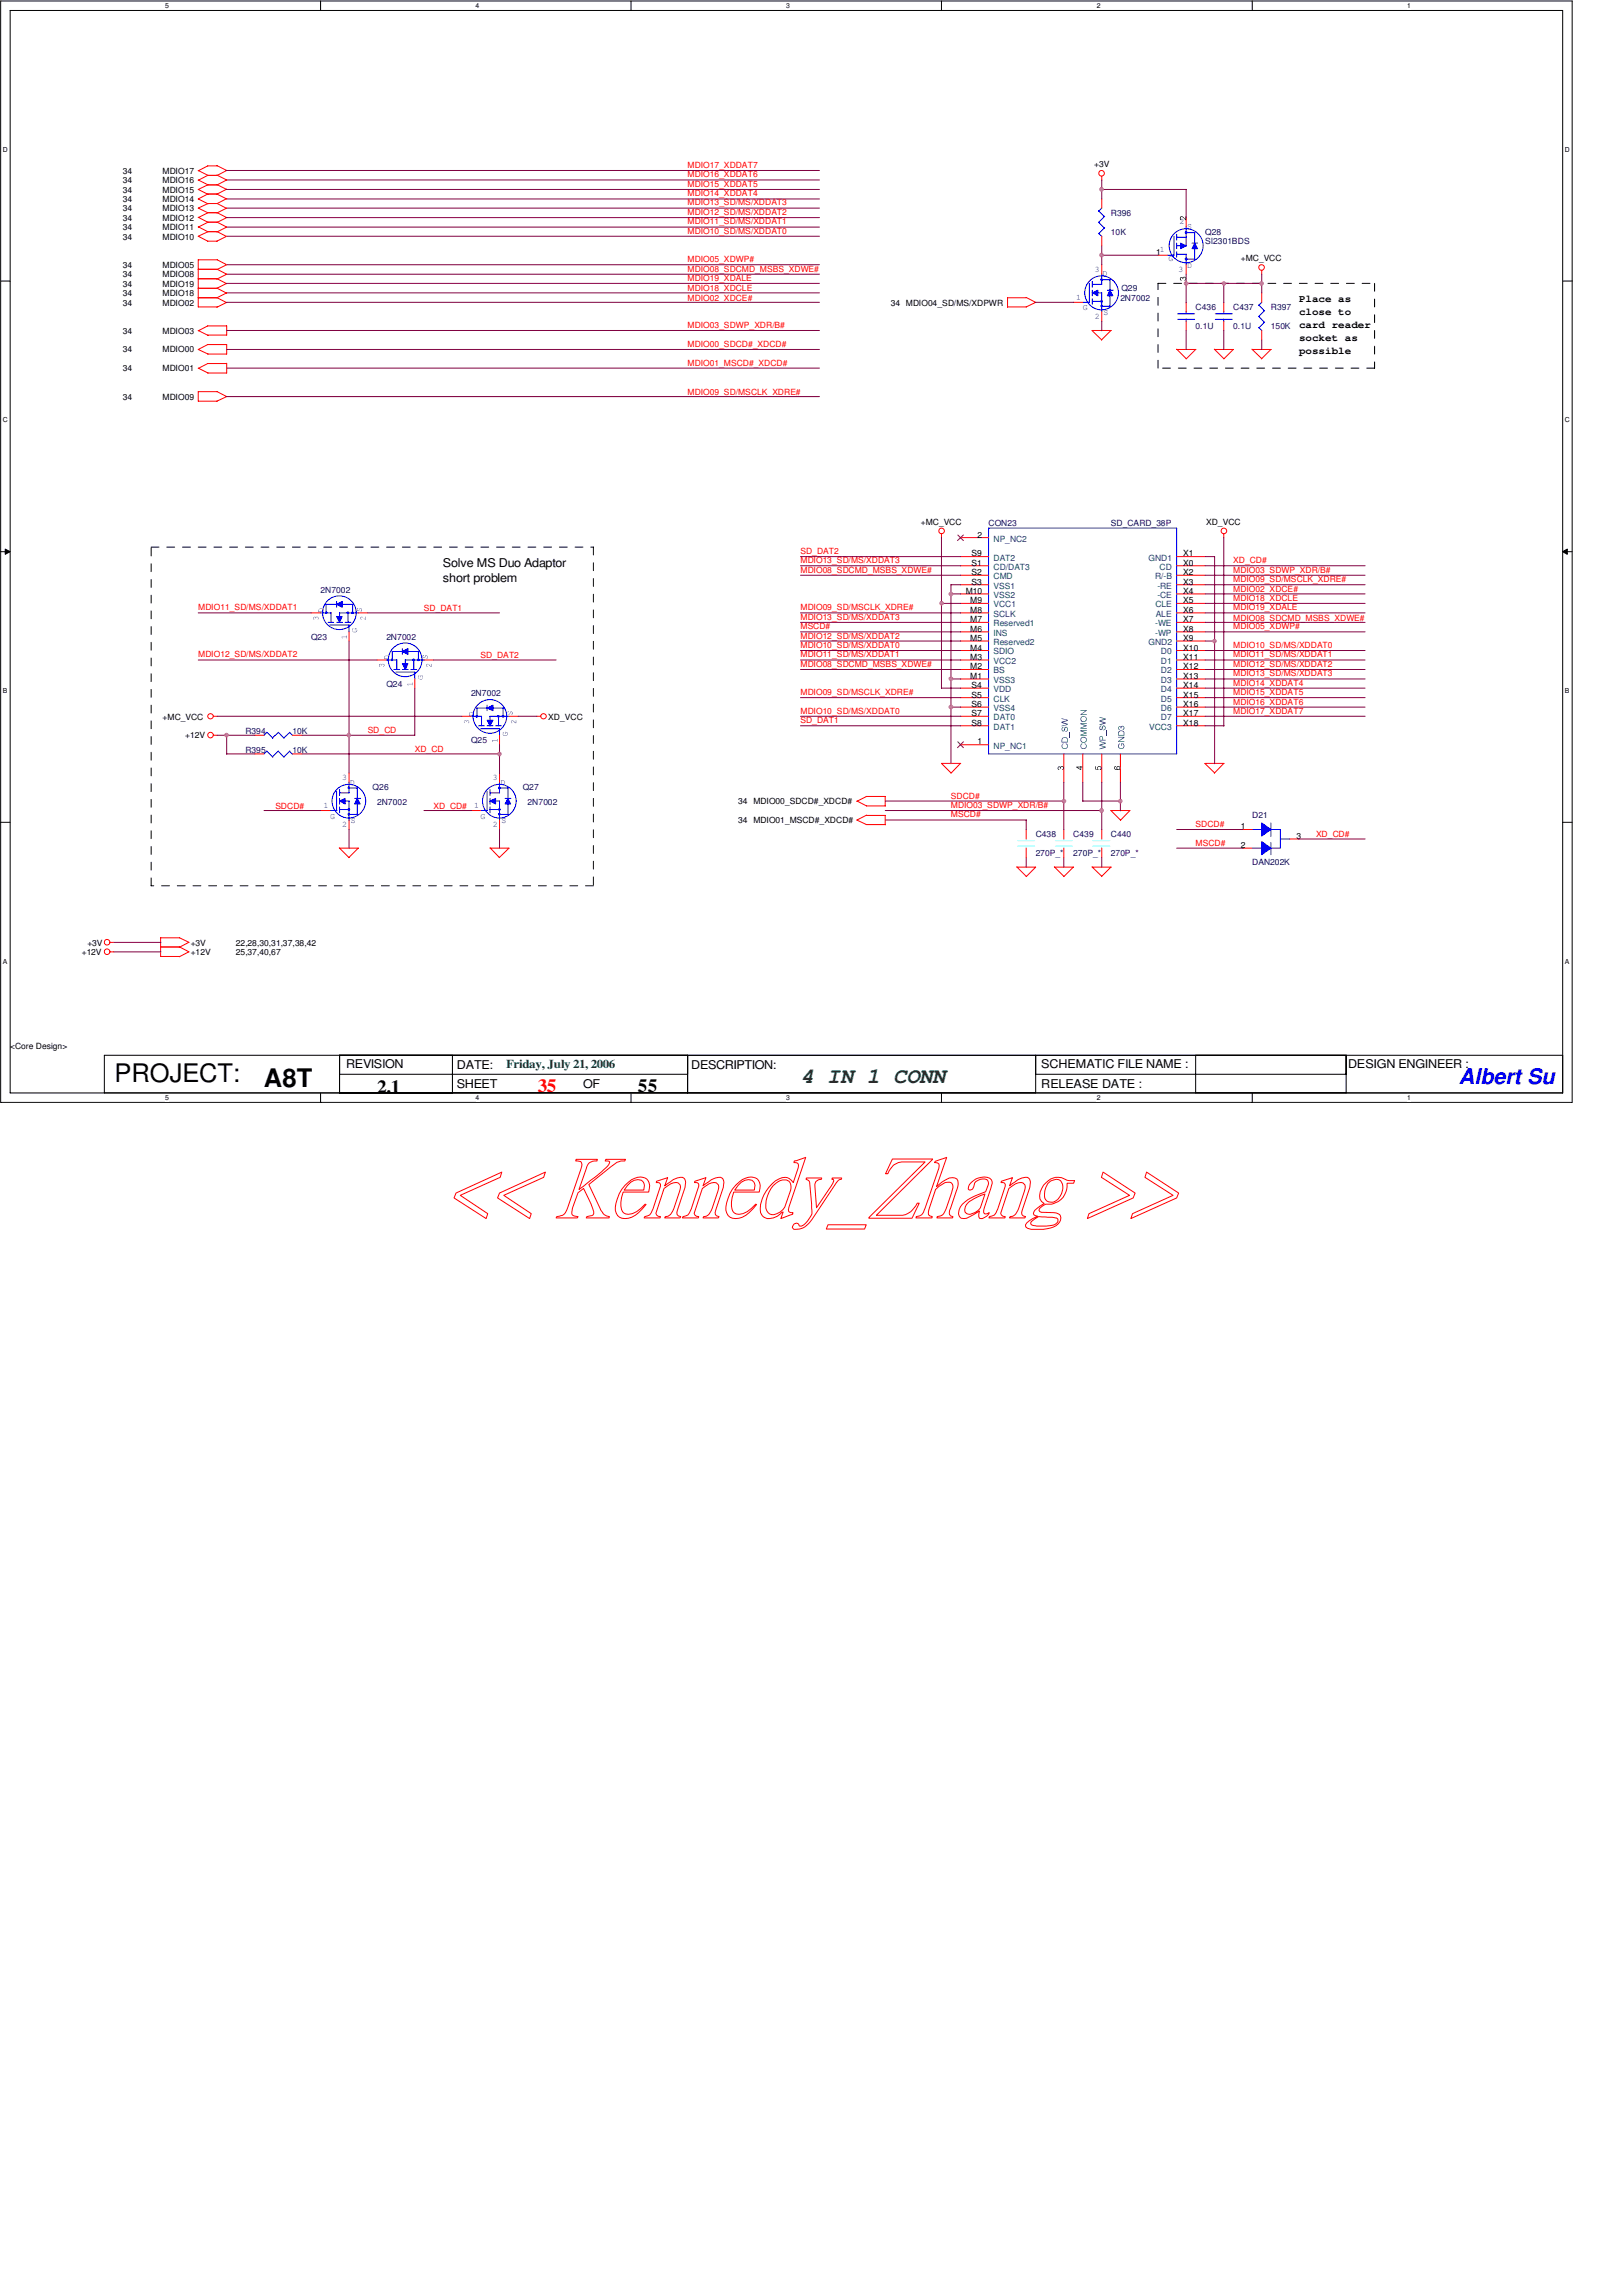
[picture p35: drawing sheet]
<svg xmlns="http://www.w3.org/2000/svg" width="210mm" height="297mm" viewBox="0 0 210 297" stroke-linecap="round" stroke-linejoin="round" font-family="sans-serif">
<defs><g id="words">
<g font-size="3.3">
<text x="14.8" y="140">PROJECT:</text>
<text x="34.2" y="140.6">A8T</text>
</g>
<text font-size="2.8" fill="#008000" x="103.6" y="140.1">4 IN 1 CONN</text>
<text font-size="2.8" fill="#00f" x="188.8" y="140.3">Albert Su</text>
<g font-size="2.4">
<text x="48.8" y="141.4">2.1</text>
<text x="82.5" y="141.3">55</text>
</g>
<text font-size="2.4" fill="#f00" x="69.6" y="141.3">35</text>
<g font-size="1.6">
<text x="57.3" y="73.4">Solve MS Duo Adaptor</text>
<text x="57.3" y="75.3">short problem</text>
<text x="44.8" y="138.2">REVISION</text>
<text x="59.1" y="140.8">SHEET</text>
<text x="59.1" y="138.3">DATE:</text>
<text x="75.5" y="140.8">OF</text>
<text x="89.5" y="138.3">DESCRIPTION:</text>
<text x="134.7" y="138.2">SCHEMATIC FILE NAME :</text>
<text x="134.7" y="140.8">RELEASE DATE :</text>
<text x="174.5" y="138.2">DESIGN ENGINEER :</text>
</g>
<text font-size="1.6" fill="#008000" x="65.5" y="138.2">Friday, July 21, 2006</text>
<g font-size="1.3">
<text x="168.1" y="39">Place as</text>
<text x="168.1" y="40.7">close to</text>
<text x="168.1" y="42.4">card reader</text>
<text x="168.1" y="44.1">socket as</text>
<text x="168.1" y="45.8">possible</text>
</g>
<g font-size="1.1">
<text x="15.9" y="22.5">34</text>
<text x="15.9" y="23.7">34</text>
<text x="21" y="22.5">MDIO17</text>
<text x="21" y="23.7">MDIO16</text>
<text x="141.6" y="21.6">+3V</text>
<text x="15.9" y="24.9">34</text>
<text x="15.9" y="28.5">34</text>
<text x="15.9" y="26.1">34</text>
<text x="15.9" y="29.8">34</text>
<text x="15.9" y="27.3">34</text>
<text x="21" y="24.9">MDIO15</text>
<text x="21" y="28.5">MDIO12</text>
<text x="21" y="26.1">MDIO14</text>
<text x="21" y="29.8">MDIO11</text>
<text x="21" y="27.3">MDIO13</text>
<text x="15.9" y="31">34</text>
<text x="15.9" y="34.6">34</text>
<text x="15.9" y="35.9">34</text>
<text x="21" y="31">MDIO10</text>
<text x="21" y="34.6">MDIO05</text>
<text x="21" y="35.9">MDIO08</text>
<text x="149.6" y="33">1</text>
<text x="160.6" y="33.8">+MC_VCC</text>
<text x="15.9" y="37.1">34</text>
<text x="15.9" y="39.5">34</text>
<text x="15.9" y="38.3">34</text>
<text x="21" y="37.1">MDIO19</text>
<text x="21" y="39.5">MDIO02</text>
<text x="21" y="38.3">MDIO18</text>
<text x="115.3" y="39.5">34 MDIO04_SD/MS/XDPWR</text>
<text x="15.9" y="43.2">34</text>
<text x="15.9" y="45.6">34</text>
<text x="21" y="43.2">MDIO03</text>
<text x="21" y="45.6">MDIO00</text>
<text x="15.9" y="51.7">34</text>
<text x="15.9" y="48">34</text>
<text x="21" y="51.7">MDIO09</text>
<text x="21" y="48">MDIO01</text>
<text x="119.2" y="67.9">+MC_VCC</text>
<text x="125.7" y="72">S9</text>
<text x="126.5" y="69.6">2</text>
<text x="153.1" y="72">X1</text>
<text x="156.1" y="67.9">XD_VCC</text>
<text x="125" y="76.8">M10</text>
<text x="125.7" y="73.2">S1</text>
<text x="125.7" y="74.4">S2</text>
<text x="125.7" y="75.6">S3</text>
<text x="153.1" y="73.2">X0</text>
<text x="153.1" y="74.4">X2</text>
<text x="153.1" y="75.6">X3</text>
<text x="153.1" y="76.8">X4</text>
<text x="125.6" y="78.1">M9</text>
<text x="125.6" y="79.2">M8</text>
<text x="125.6" y="80.5">M7</text>
<text x="125.6" y="81.7">M6</text>
<text x="125.6" y="82.9">M5</text>
<text x="153.1" y="78.1">X5</text>
<text x="153.1" y="79.2">X6</text>
<text x="153.1" y="80.5">X7</text>
<text x="153.1" y="81.7">X8</text>
<text x="153.1" y="82.9">X9</text>
<text x="125.6" y="84.2">M4</text>
<text x="125.6" y="85.3">M3</text>
<text x="125.6" y="86.6">M2</text>
<text x="125.6" y="87.8">M1</text>
<text x="125.7" y="89">S4</text>
<text x="153.1" y="84.2">X10</text>
<text x="153.1" y="85.3">X11</text>
<text x="153.1" y="86.6">X12</text>
<text x="153.1" y="87.8">X13</text>
<text x="153.1" y="89">X14</text>
<text x="21" y="93.1">+MC_VCC</text>
<text x="24" y="95.5">+12V</text>
<text x="71" y="93.1">XD_VCC</text>
<text x="125.7" y="90.3">S5</text>
<text x="125.7" y="91.4">S6</text>
<text x="125.7" y="92.7">S7</text>
<text x="125.7" y="93.9">S8</text>
<text x="153.1" y="90.3">X15</text>
<text x="153.1" y="91.4">X16</text>
<text x="153.1" y="92.7">X17</text>
<text x="153.1" y="93.9">X18</text>
<text x="126.5" y="96.3">1</text>
<text x="95.5" y="104.1">34 MDIO00_SDCD#_XDCD#</text>
<text x="95.5" y="106.5">34 MDIO01_MSCD#_XDCD#</text>
<text x="160.6" y="107.3">1</text>
<text x="160.6" y="109.7">2</text>
<text x="167.8" y="108.5">3</text>
<text x="10.6" y="123.5">+12V</text>
<text x="11.3" y="122.3">+3V</text>
<text x="24.7" y="122.3">+3V</text>
<text x="24.7" y="123.5">+12V</text>
<text x="30.5" y="122.3">22,28,30,31,37,38,42</text>
<text x="30.5" y="123.5">25,37,40,67</text>
<text x="1.3" y="135.7">&lt;Core Design&gt;</text>
</g>
<g font-size="1.1" fill="#f00">
<text x="89" y="21.8">MDIO17_XDDAT7</text>
<text x="89" y="22.9">MDIO16_XDDAT6</text>
<text x="89" y="29">MDIO11_SD/MS/XDDAT1</text>
<text x="89" y="24.2">MDIO15_XDDAT5</text>
<text x="89" y="25.4">MDIO14_XDDAT4</text>
<text x="89" y="27.8">MDIO12_SD/MS/XDDAT2</text>
<text x="89" y="26.6">MDIO13_SD/MS/XDDAT3</text>
<text x="89" y="35.1">MDIO08_SDCMD_MSBS_XDWE#</text>
<text x="89" y="33.9">MDIO05_XDWP#</text>
<text x="89" y="30.3">MDIO10_SD/MS/XDDAT0</text>
<text x="89" y="36.4">MDIO19_XDALE</text>
<text x="89" y="37.6">MDIO18_XDCLE</text>
<text x="89" y="38.9">MDIO02_XDCE#</text>
<text x="89" y="42.5">MDIO03_SDWP_XDR/B#</text>
<text x="89" y="47.3">MDIO01_MSCD#_XDCD#</text>
<text x="89" y="44.9">MDIO00_SDCD#_XDCD#</text>
<text x="89" y="51.1">MDIO09_SD/MSCLK_XDRE#</text>
<text x="103.6" y="71.7">SD_DAT2</text>
<text x="103.6" y="72.9">MDIO13_SD/MS/XDDAT3</text>
<text x="103.6" y="74.1">MDIO08_SDCMD_MSBS_XDWE#</text>
<text x="159.6" y="75.3">MDIO09_SD/MSCLK_XDRE#</text>
<text x="159.6" y="76.5">MDIO02_XDCE#</text>
<text x="159.6" y="77.7">MDIO18_XDCLE</text>
<text x="159.6" y="72.9">XD_CD#</text>
<text x="159.6" y="74.1">MDIO03_SDWP_XDR/B#</text>
<text x="25.7" y="79">MDIO11_SD/MS/XDDAT1</text>
<text x="54.9" y="79.1">SD_DAT1</text>
<text x="103.6" y="82.6">MDIO12_SD/MS/XDDAT2</text>
<text x="103.6" y="79">MDIO09_SD/MSCLK_XDRE#</text>
<text x="103.6" y="83.8">MDIO10_SD/MS/XDDAT0</text>
<text x="103.6" y="80.2">MDIO13_SD/MS/XDDAT3</text>
<text x="103.6" y="81.4">MSCD#</text>
<text x="159.6" y="83.8">MDIO10_SD/MS/XDDAT0</text>
<text x="159.6" y="79">MDIO19_XDALE</text>
<text x="159.6" y="80.3">MDIO08_SDCMD_MSBS_XDWE#</text>
<text x="159.6" y="81.4">MDIO05_XDWP#</text>
<text x="25.7" y="85">MDIO12_SD/MS/XDDAT2</text>
<text x="62.2" y="85.2">SD_DAT2</text>
<text x="103.6" y="86.3">MDIO08_SDCMD_MSBS_XDWE#</text>
<text x="103.6" y="89.9">MDIO09_SD/MSCLK_XDRE#</text>
<text x="103.6" y="85">MDIO11_SD/MS/XDDAT1</text>
<text x="159.6" y="87.5">MDIO13_SD/MS/XDDAT3</text>
<text x="159.6" y="86.3">MDIO12_SD/MS/XDDAT2</text>
<text x="159.6" y="88.7">MDIO14_XDDAT4</text>
<text x="159.6" y="89.9">MDIO15_XDDAT5</text>
<text x="159.6" y="85">MDIO11_SD/MS/XDDAT1</text>
<text x="47.6" y="94.8">SD_CD</text>
<text x="103.6" y="92.4">MDIO10_SD/MS/XDDAT0</text>
<text x="103.6" y="93.6">SD_DAT1</text>
<text x="159.6" y="91.1">MDIO16_XDDAT6</text>
<text x="159.6" y="92.4">MDIO17_XDDAT7</text>
<text x="53.7" y="97.2">XD_CD</text>
<text x="35.6" y="104.6">SDCD#</text>
<text x="56.1" y="104.6">XD_CD#</text>
<text x="123.1" y="105.7">MSCD#</text>
<text x="123.1" y="104.6">MDIO03_SDWP_XDR/B#</text>
<text x="123.1" y="103.3">SDCD#</text>
<text x="154.7" y="107">SDCD#</text>
<text x="154.7" y="109.4">MSCD#</text>
<text x="170.3" y="108.3">XD_CD#</text>
</g>
<g font-size="1.1" fill="#000080">
<text x="143.8" y="27.9">R396</text>
<text x="143.8" y="30.4">10K</text>
<text x="156" y="30.4">Q28</text>
<text x="156" y="31.6">SI2301BDS</text>
<text x="145" y="38.9">2N7002</text>
<text x="145.1" y="37.7">Q29</text>
<text x="154.7" y="40.1">C436</text>
<text x="159.6" y="40.1">C437</text>
<text x="164.5" y="40.1">R397</text>
<text x="154.7" y="42.6">0.1U</text>
<text x="159.6" y="42.6">0.1U</text>
<text x="164.5" y="42.6">150K</text>
<text x="127.9" y="68.1">CON23</text>
<text x="143.8" y="68.1">SD_CARD_38P</text>
<text x="41.5" y="76.7">2N7002</text>
<text x="40.3" y="82.8">Q23</text>
<text x="50" y="82.8">2N7002</text>
<text x="50" y="88.9">Q24</text>
<text x="31.7" y="94.9">R394</text>
<text x="37.8" y="94.9">10K</text>
<text x="61" y="90">2N7002</text>
<text x="31.7" y="97.4">R395</text>
<text x="37.8" y="97.4">10K</text>
<text x="61" y="96.1">Q25</text>
<text x="48.2" y="102.2">Q26</text>
<text x="48.8" y="104.2">2N7002</text>
<text x="67.6" y="102.2">Q27</text>
<text x="68.3" y="104.2">2N7002</text>
<text x="162.1" y="105.9">D21</text>
<text x="134" y="108.3">C438</text>
<text x="134" y="110.7">270P_*</text>
<text x="138.9" y="108.3">C439</text>
<text x="138.9" y="110.7">270P_*</text>
<text x="143.8" y="108.3">C440</text>
<text x="143.8" y="110.7">270P_*</text>
<text x="162.1" y="112">DAN202K</text>
</g>
<g font-size="1.1" fill="#00f">
<text x="152.7" y="29">2</text>
<text x="153.6" y="29.7">S</text>
<text x="141.7" y="35.1">3</text>
<text x="142.7" y="35.8">D</text>
<text x="150.1" y="32.6">1</text>
<text x="151.2" y="33.8">G</text>
<text x="152.5" y="35.1">3</text>
<text x="153.6" y="34.7">D</text>
<text x="139.3" y="38.8">1</text>
<text x="140.1" y="40.1">G</text>
<text x="141.7" y="41.2">2</text>
<text x="142.8" y="40.8">S</text>
<text x="44.3" y="100.9">3</text>
<text x="45.3" y="101.5">D</text>
<text x="63.8" y="100.9">3</text>
<text x="64.8" y="101.5">D</text>
<text x="41.9" y="104.6">1</text>
<text x="42.7" y="105.9">G</text>
<text x="44.3" y="107">2</text>
<text x="45.4" y="106.5">S</text>
<text x="61.3" y="104.6">1</text>
<text x="62.2" y="105.9">G</text>
<text x="63.8" y="107">2</text>
<text x="64.9" y="106.5">S</text>
</g>
<g font-size="1.1" fill="#004080">
<text x="128.6" y="70.1">NP_NC2</text>
<text x="128.6" y="72.5">DAT2</text>
<text x="128.6" y="73.7">CD/DAT3</text>
<text x="128.6" y="74.9">CMD</text>
<text x="128.6" y="76.2">VSS1</text>
<text x="128.6" y="77.3">VSS2</text>
<text x="148.6" y="72.5">GND1</text>
<text x="149.5" y="74.9">R/-B</text>
<text x="149.8" y="76.2">-RE</text>
<text x="149.8" y="77.3">-CE</text>
<text x="150.1" y="73.7">CD</text>
<text x="128.6" y="78.6">VCC1</text>
<text x="128.6" y="79.8">SCLK</text>
<text x="128.6" y="81">Reserved1</text>
<text x="128.6" y="82.3">INS</text>
<text x="128.6" y="83.4">Reserved2</text>
<text x="148.6" y="83.4">GND2</text>
<text x="149.5" y="81">-WE</text>
<text x="149.5" y="82.3">-WP</text>
<text x="149.5" y="78.6">CLE</text>
<text x="149.6" y="79.8">ALE</text>
<text x="128.6" y="84.7">SDIO</text>
<text x="128.6" y="85.9">VCC2</text>
<text x="128.6" y="87.1">BS</text>
<text x="128.6" y="88.3">VSS3</text>
<text x="128.6" y="89.5">VDD</text>
<text x="150.2" y="84.7">D0</text>
<text x="150.2" y="85.9">D1</text>
<text x="150.2" y="87.1">D2</text>
<text x="150.2" y="88.3">D3</text>
<text x="150.2" y="89.5">D4</text>
<text x="128.6" y="90.8">CLK</text>
<text x="128.6" y="92">VSS4</text>
<text x="128.6" y="93.2">DAT0</text>
<text x="128.6" y="94.4">DAT1</text>
<text x="148.7" y="94.4">VCC3</text>
<text x="150.2" y="90.8">D5</text>
<text x="150.2" y="92">D6</text>
<text x="150.2" y="93.2">D7</text>
<text x="128.6" y="96.9">NP_NC1</text>
</g>
<g font-size=".9">
<text x="21.4" y="1">5</text>
<text x="61.6" y="1">4</text>
<text x="101.7" y="1">3</text>
<text x="141.9" y="1">2</text>
<text x="182.1" y="1">1</text>
<text x=".4" y="19.6">D</text>
<text x="202.5" y="19.6">D</text>
<text x=".4" y="54.7">C</text>
<text x="202.5" y="54.7">C</text>
<text x=".4" y="89.7">B</text>
<text x="202.5" y="89.7">B</text>
<text x=".4" y="124.7">A</text>
<text x="202.5" y="124.7">A</text>
<text x="21.4" y="142.3">5</text>
<text x="61.6" y="142.3">4</text>
<text x="101.7" y="142.3">3</text>
<text x="141.9" y="142.3">2</text>
<text x="182.1" y="142.3">1</text>
</g>
</g></defs>
<path d="M.1 .1h203.4v142.5h-203.4zM1.3 1.4h200.9v140h-200.9z" fill="none" stroke="#000" stroke-width=".13"/>
<g fill="#fff">
<path d="M21.4 .3h.5v.9h-.5z"/>
<path d="M21.4 141.5h.5v1h-.5z"/>
</g>
<path d="M41.5 .1v1.3M41.5 141.4v1.2" fill="none" stroke="#000" stroke-width=".13"/>
<g fill="#fff">
<path d="M61.6 .3h.5v.9h-.5z"/>
<path d="M61.6 141.5h.5v1h-.5z"/>
</g>
<path d="M81.7 .1v1.3M81.7 141.4v1.2" fill="none" stroke="#000" stroke-width=".13"/>
<g fill="#fff">
<path d="M101.7 .3h.5v.9h-.5z"/>
<path d="M101.7 141.5h.5v1h-.5z"/>
</g>
<path d="M121.8 .1v1.3M121.8 141.4v1.2" fill="none" stroke="#000" stroke-width=".13"/>
<g fill="#fff">
<path d="M141.9 .3h.5v.9h-.5z"/>
<path d="M141.9 141.5h.5v1h-.5z"/>
</g>
<path d="M162.1 .1v1.3M162.1 141.4v1.2" fill="none" stroke="#000" stroke-width=".13"/>
<g fill="#fff">
<path d="M182.1 .3h.5v.9h-.5z"/>
<path d="M182.1 141.5h.5v1h-.5z"/>
<path d="M.4 18.8h.6v1.1h-.6z"/>
<path d="M202.5 18.8h.7v1.1h-.7z"/>
<path d="M.4 53.8h.6v1.1h-.6z"/>
<path d="M202.5 53.8h.7v1.1h-.7z"/>
</g>
<path d="M.1 36.4h1.2M202.2 36.4h1.3" fill="none" stroke="#000" stroke-width=".13"/>
<g fill="#fff">
<path d="M.4 88.9h.6v1h-.6z"/>
<path d="M202.5 88.9h.6v1h-.6z"/>
</g>
<path d="M.1 71.4h1.2M.7 71l.6 .4-.6 .3zM202.2 71.4l.6-.4v.7zM202.2 71.4h1.3" fill="none" stroke="#000" stroke-width=".13"/>
<path d="M.7 71l.6 .4-.6 .3zM202.2 71.4l.6-.4v.7z" fill="#000"/>
<g fill="#fff">
<path d="M.4 123.9h.6v1h-.6z"/>
<path d="M202.5 123.9h.6v1h-.6z"/>
</g>
<path d="M.1 106.4h1.2M202.2 106.4h1.3M13.5 136.5h188.7v4.9h-188.7zM43.9 136.5v4.9M43.9 139h45.1M58.5 136.5v4.9M89 136.5v4.9M134 139h40.2M134 136.5v4.9M154.7 136.5v4.9M174.2 136.5v4.9" fill="none" stroke="#000" stroke-width=".13"/>
<path d="M149.9 36.7h28M177.9 36.7v10.9M149.9 47.6v-10.9M177.9 47.6h-28M19.6 70.8h57.2M76.8 70.8v43.8M19.6 114.6v-43.8M76.8 114.6h-57.2" fill="none" stroke="#000" stroke-width=".13" stroke-dasharray="1 1 1 1 1 1 1 1"/>
<g fill="none" stroke="#f00" stroke-width=".13">
<path d="M142.6 22.8v.5M163.3 35v.5M163.3 37.9v1.2M141.3 42.8l1.3 1.2M141.4 42.8h2.4M143.8 42.8l-1.3 1.2M152.3 45.2h2.5M152.3 45.2l1.2 1.2M154.7 45.2l-1.2 1.2M157.1 45.2l1.3 1.2M157.2 45.2h2.4M159.6 45.2l-1.2 1.2"/>
<path d="M162 45.2l1.3 1.2M162.1 45.2h2.4M163.3 42.8v1.2M164.5 45.2l-1.3 1.2M121.8 69.1v.5M158.4 69.1v.5M27.6 95.1h.5M27.6 92.7h.5M69.5 92.7h.5M124.3 98.8l-1.2 1.2M124.3 98.8h-2.5l1.3 1.2M155.9 98.8l1.3 1.2"/>
<path d="M156 98.8h2.4M158.4 98.8l-1.3 1.2M43.9 109.7l1.3 1.3M43.9 109.7h2.5M46.4 109.7l-1.3 1.3M63.4 109.7h2.5l-1.3 1.3M63.4 109.7l1.2 1.3M131.6 112.1l1.2 1.3M131.6 112.2h2.4l-1.2 1.2M136.4 112.1l1.3 1.3M136.5 112.2h2.4M138.9 112.2l-1.2 1.2"/>
<path d="M141.3 112.1l1.3 1.3M141.4 112.2h2.4M143.8 112.2l-1.3 1.2M145 106.1l-1.2-1.2h2.4l-1.2 1.2M14.2 123.1h.5M14.2 121.9h.5"/>
<circle cx="142.6" cy="22.4" r=".37"/>
<circle cx="163.3" cy="34.6" r=".36"/>
<circle cx="121.9" cy="68.7" r=".37"/>
<circle cx="158.4" cy="68.7" r=".37"/>
<circle cx="27.2" cy="95.1" r=".36"/>
<circle cx="27.3" cy="92.7" r=".35"/>
<circle cx="70.3" cy="92.7" r=".35"/>
<circle cx="13.9" cy="123.1" r=".37"/>
<circle cx="13.9" cy="121.9" r=".37"/>
</g>
<g fill="none" stroke="#00f" stroke-width=".13">
<path d="M162.9 39.5l.7 .7M163.3 39.1l-.4 .4M162.9 42.4l.4 .4M163.7 41.7l-.8 .7M163.7 40.2l-.8 .7 .7 .8M61 92.7h1.3v1.2M61.7 91.6v1.1M61.7 91.6h3.5M61.9 93.9h.8M62.2 94.3h2.4M63 93.9h.8M63 91.2v.7"/>
<path d="M64.1 93.9h.8M64.5 92.7v1.2M64.6 94.2v.9M65.1 91.6v1.1M65.9 92.7h-2.5v1.2"/>
<circle cx="63.4" cy="92.7" r="2.18"/>
</g>
<path d="M61.6 92.6h.2v.1h-.2z" fill-rule="evenodd" fill="#00f"/>
<path d="M61.6 92.6h.2v.1h-.2z" fill="none" stroke="#00f" stroke-width=".13"/>
<path d="M64.4 92.6h.2l-.1 .2-.1-.1z" fill-rule="evenodd" fill="#00f"/>
<path d="M64.4 92.6h.2l-.1 .2-.1-.1z" fill="none" stroke="#00f" stroke-width=".13"/>
<path d="M65 92.6l.2 .1-.1 .1-.1-.1z" fill-rule="evenodd" fill="#00f"/>
<path d="M65 92.6l.2 .1-.1 .1-.1-.1z" fill="none" stroke="#00f" stroke-width=".13"/>
<path d="M63 91.6l.8-.4v.7z" fill="#00f"/>
<path d="M63 91.6l.8-.4v.7z" fill="none" stroke="#00f" stroke-width=".13"/>
<path d="M63 93.2h.8l-.4 .7z" fill="#00f"/>
<path d="M63 93.2h.8l-.4 .7z" fill="none" stroke="#00f" stroke-width=".13"/>
<g fill="#00f">
<path d="M65.1 94.7h.1a.25 .25 0 0 0 0 .4 .25 .25 0 0 0 .3 0l.2-.1v-.2h-.3v.2v-.3h.3a.3 .3 0 0 1-.2 .5 .3 .3 0 0 1-.4-.3l.1-.1z"/>
<path d="M65.7 92l.1 .1a.17 .17 0 0 0-.1 .2 .17 .17 0 0 0 .3 .1v-.2a.16 .16 0 0 1 .2-.2 .16 .16 0 0 1 .1 .2v.2v.1l-.1-.1a.17 .17 0 0 0 0-.2 .17 .17 0 0 0-.1-.1 .19 .19 0 0 1-.2 .3 .19 .19 0 0 1-.2-.2z"/>
<path d="M60.1 93.3l.1-.1 .2 .1a.18 .18 0 0 1 .3 0 .18 .18 0 0 1-.1 .3l.1-.1a.18 .18 0 0 0-.2-.3 .17 .17 0 0 0-.2 .2 .13 .13 0 0 0-.1-.2 .13 .13 0 0 0-.1 .2l.1 .2-.2-.2z"/>
<path d="M66.2 93.3l.2-.1 .4 .3-.1-.3h.1v.4l-.3-.3a.16 .16 0 0 0-.3 0 .16 .16 0 0 0 .1 .3l-.2-.2z"/>
<path d="M63.7 95.8h.6v-.2l.1 .3-.1-.1h-.6l.1 .2z"/>
<path d="M60.7 92.2v.4v-.1h.6v.1v-.2a.38 .38 0 0 0-.6-.2zM60.7 92.3l.3-.1a.27 .27 0 0 1 .3 .3h-.6z"/>
</g>
<path d="M59.8 92.7h1.2M64.6 95.1v1.3M65.9 92.7h1.2" fill="none" stroke="#f00" stroke-width=".13"/>
<g fill="none" stroke="#00f" stroke-width=".13">
<path d="M62.2 104.9h.9M63 102.4v2.5M63.4 102.2v.7M63.4 103.3v.8M63.4 104.4v.8M63.4 103.6h1.2v2.5M63.4 104.7h1.2M64.6 101.2v1.4h-1.2M64.6 101.9h1.1v3.5h-1.1M65.4 103.3h.7"/>
<circle cx="64.6" cy="103.6" r="2.18"/>
</g>
<path d="M64.5 101.8h.2v.2h-.2z" fill-rule="evenodd" fill="#00f"/>
<path d="M64.5 101.8h.2v.2h-.2z" fill="none" stroke="#00f" stroke-width=".13"/>
<path d="M64.5 104.6h.2v.2h-.2z" fill-rule="evenodd" fill="#00f"/>
<path d="M64.5 104.6h.2v.2h-.2z" fill="none" stroke="#00f" stroke-width=".13"/>
<path d="M64.5 105.3h.2v.1h-.2z" fill-rule="evenodd" fill="#00f"/>
<path d="M64.5 105.3h.2v.1h-.2z" fill="none" stroke="#00f" stroke-width=".13"/>
<path d="M65.7 103.3l.4 .7h-.7z" fill="#00f"/>
<path d="M65.7 103.3l.4 .7h-.7z" fill="none" stroke="#00f" stroke-width=".13"/>
<path d="M63.4 103.6l.7-.3v.7z" fill="#00f"/>
<g fill="none" stroke="#00f" stroke-width=".13">
<path d="M151.9 30.6v2.4h-.8M152.3 30.3v.8M152.3 31.5v.7M152.3 32.6v.7M152.3 30.7h1.2M152.3 32.9h1.2M152.3 31.8h1.2M153.5 29.3v2.5M153.5 32.9v1.3M153.5 30.1h1.1M154.3 31.5h.7M154.6 30.1v3.4h-1.1"/>
<path d="M63.4 103.6l.7-.3v.7z"/>
<circle cx="153.5" cy="31.8" r="2.2"/>
</g>
<path d="M64.6 100v1.2M61 104.9h1.2M64.6 106.1v1.2M137.7 107.3v1.2M137.7 109.7v1.3" fill="none" stroke="#f00" stroke-width=".13"/>
<path d="M136.6 108.8h2.2M136.6 109.5h2.2M137.7 108.5v.3M137.7 109.5v.2" fill="none" stroke="#80ffff" stroke-width=".13"/>
<path d="M153.4 30h.2v.1l-.2 .1z" fill-rule="evenodd" fill="#00f"/>
<path d="M153.4 30h.2v.1l-.2 .1z" fill="none" stroke="#00f" stroke-width=".13"/>
<path d="M153.4 33.4l.2 .1-.1 .1z" fill-rule="evenodd" fill="#00f"/>
<path d="M153.4 33.4l.2 .1-.1 .1z" fill="none" stroke="#00f" stroke-width=".13"/>
<path d="M154.6 31.5l.4 .7h-.7z" fill="#00f"/>
<path d="M154.6 31.5l.4 .7h-.7z" fill="none" stroke="#00f" stroke-width=".13"/>
<path d="M152.8 31.5l.7 .3-.7 .4z" fill="#00f"/>
<g fill="none" stroke="#00f" stroke-width=".13">
<path d="M152.8 31.5l.7 .3-.7 .4zM50 85.4h1.4M51 86.6h.7M51.2 87h2.5v.8M51.4 85.3v1.3M52.1 86.6h.7M52.1 83.9v.8M52.5 85.4h2.4M52.5 85.3v1.3M53.2 86.6h.7M53.6 85.3v1.3M54.1 84.3v1.1"/>
<path d="M54.2 84.3h-3.4v1.1"/>
<circle cx="52.4" cy="85.4" r="2.18"/>
</g>
<path d="M149.9 33h1.2M153.5 28.2v1.2M153.5 34.2v1.3" fill="none" stroke="#f00" stroke-width=".13"/>
<path d="M152.7 28.1a.52 .52 0 0 1 .7 .3v-.4h.1v.5l-.2-.1a.34 .34 0 0 0-.5-.2l.1 .3-.2-.2zM152.8 35.9h.3a.25 .25 0 0 1 .4 .1 .25 .25 0 0 1-.2 .3v-.1a.17 .17 0 0 0 .1-.2 .17 .17 0 0 0-.2-.1l-.1 .2-.1-.1a.14 .14 0 0 0-.2 0 .14 .14 0 0 0 .1 .2v.1a.27 .27 0 0 1-.1-.4z" fill="#000"/>
<path d="M50.7 85.3l.1 .1h-.1z" fill-rule="evenodd" fill="#00f"/>
<path d="M50.7 85.3l.1 .1h-.1z" fill="none" stroke="#00f" stroke-width=".13"/>
<path d="M53.5 85.3h.1v.1h-.1z" fill-rule="evenodd" fill="#00f"/>
<path d="M53.5 85.3h.1v.1h-.1z" fill="none" stroke="#00f" stroke-width=".13"/>
<path d="M54 85.3h.2l.1 .1h-.3z" fill-rule="evenodd" fill="#00f"/>
<path d="M54 85.3h.2l.1 .1h-.3z" fill="none" stroke="#00f" stroke-width=".13"/>
<path d="M52.1 84.3l.7-.4v.8z" fill="#00f"/>
<path d="M52.1 84.3l.7-.4v.8z" fill="none" stroke="#00f" stroke-width=".13"/>
<path d="M52.1 85.9h.7l-.3 .7z" fill="#00f"/>
<path d="M52.1 85.9h.7l-.3 .7z" fill="none" stroke="#00f" stroke-width=".13"/>
<g fill="#00f">
<path d="M54.1 87.4h.2a.27 .27 0 0 0-.1 .4 .27 .27 0 0 0 .4 0 .27 .27 0 0 0 .1-.3h-.2l-.1 .1 .1-.3v.1h.2a.31 .31 0 0 1-.2 .5 .31 .31 0 0 1-.3-.4z"/>
<path d="M54.7 84.8h.2a.15 .15 0 0 0-.2 .2 .15 .15 0 0 0 .3 0v-.1a.19 .19 0 0 1 .3-.1 .19 .19 0 0 1 0 .3v.1l-.1-.1a.15 .15 0 0 0 .1-.2 .15 .15 0 0 0-.2 0 .19 .19 0 0 1-.1 .2 .19 .19 0 0 1-.3-.1 .19 .19 0 0 1 .1-.2z"/>
<path d="M49.1 85.9h.2l.1 .1a.19 .19 0 0 1 .3 0 .19 .19 0 0 1-.1 .3l.1-.2a.15 .15 0 0 0-.1-.2 .15 .15 0 0 0-.2 .1v.1a.15 .15 0 0 0-.2-.2 .15 .15 0 0 0-.1 .2 .15 .15 0 0 0 .1 .1l-.1-.1z"/>
<path d="M55.2 85.9h.2l.4 .3v-.3v.4l-.3-.3a.17 .17 0 0 0-.3 0 .17 .17 0 0 0 .1 .3l-.1-.2z"/>
<path d="M52.7 88.5h.6l.1-.2v.4l-.1-.2h-.6l.1 .2z"/>
<path d="M49.8 84.9l-.1 .1v.3h.6v-.3a.35 .35 0 0 0-.5-.1zM49.8 84.9h.2a.21 .21 0 0 1 .2 0 .21 .21 0 0 1 .1 .1v.2h-.6z"/>
</g>
<path d="M48.8 85.4h1.2M53.7 87.8v1.2M54.9 85.4h1.2" fill="none" stroke="#f00" stroke-width=".13"/>
<g fill="none" stroke="#00f" stroke-width=".13">
<path d="M42.7 104.9h.9M43.6 102.4v2.5M43.9 102.2v.7M43.9 103.3v.8M43.9 104.4v.8M43.9 103.6h1.3v2.5M43.9 104.7h1.3M45.2 101.2v1.4h-1.3M45.2 101.9h1.1M45.9 103.3h.8M46.2 101.9v3.5h-1.1"/>
<circle cx="45.1" cy="103.6" r="2.18"/>
</g>
<path d="M45.1 101.8l.2 .1-.2 .2z" fill-rule="evenodd" fill="#00f"/>
<path d="M45.1 101.8l.2 .1-.2 .2z" fill="none" stroke="#00f" stroke-width=".13"/>
<path d="M45.1 104.6l.2 .1-.2 .2z" fill-rule="evenodd" fill="#00f"/>
<path d="M45.1 104.6l.2 .1-.2 .2z" fill="none" stroke="#00f" stroke-width=".13"/>
<path d="M45.1 105.3h.1v.1h-.1z" fill-rule="evenodd" fill="#00f"/>
<path d="M45.1 105.3h.1v.1h-.1z" fill="none" stroke="#00f" stroke-width=".13"/>
<path d="M46.2 103.3l.4 .7h-.7z" fill="#00f"/>
<path d="M46.2 103.3l.4 .7h-.7z" fill="none" stroke="#00f" stroke-width=".13"/>
<path d="M43.9 103.6l.8-.3v.7z" fill="#00f"/>
<path d="M157.3 40.6h2.2M157.3 41.3h2.2M158.4 40.3v.3M158.4 41.3v.3M127.9 68.3h24.4v29.2h-24.4zM34.5 97.2l-.3 .3M34.5 97.2l.8 .8M36 97.2l-.7 .7M36 97.2l.7 .8M37.5 97.2l.3 .4M37.5 97.2l-.8 .7M43.9 103.6l.8-.3v.7z" fill="none" stroke="#00f" stroke-width=".13"/>
<g fill="none" stroke="#f00" stroke-width=".13">
<path d="M158.4 39.1v1.2M158.4 41.6v1.2M124.3 69.6h3.6M124.3 72h3.6M124.3 73.2h3.6M124.3 74.4h3.6M124.3 75.6h3.6M124.3 76.8h3.6M124.3 78.1h3.6M124.3 79.3h3.6M152.3 72h3.7M152.3 73.2h3.7"/>
<path d="M152.3 74.4h3.7M152.3 75.6h3.7M152.3 76.8h3.7M152.3 78.1h3.7M152.3 79.3h3.7M33 97.5h1.2M37.8 97.5h1.3M45.2 100v1.2M124.3 96.4h3.6M124.3 80.5h3.6M124.3 81.7h3.6M124.3 82.9h3.6"/>
<path d="M124.3 84.2h3.6M124.3 85.4h3.6M124.3 86.6h3.6M124.3 87.8h3.6M124.3 89h3.6M124.3 90.3h3.6M124.3 91.5h3.6M124.3 92.7h3.6M124.3 93.9h3.6M137.7 97.5v3.7M140.1 97.5v3.7M142.6 97.5v3.7"/>
<path d="M145 97.5v3.7M152.3 80.5h3.7M152.3 81.7h3.7M152.3 82.9h3.7M152.3 84.2h3.7M152.3 85.4h3.7M152.3 86.6h3.7M152.3 87.8h3.7M152.3 89h3.7M152.3 90.3h3.7M152.3 91.5h3.7M152.3 92.7h3.7"/>
<path d="M152.3 93.9h3.7M41.5 104.9h1.2M45.2 106.1v1.2M142.6 107.3v1.2M142.6 109.7v1.3"/>
</g>
<path d="M141.4 108.8h2.2M141.4 109.5h2.2M142.6 108.5v.3M142.6 109.5v.2" fill="none" stroke="#80ffff" stroke-width=".13"/>
<g fill="#000">
<path d="M136.9 99.2l.2-.1 .1 .2a.23 .23 0 0 1 .4 0 .23 .23 0 0 1-.1 .3v-.1a.16 .16 0 0 0 .1-.2 .16 .16 0 0 0-.3 0v.1h-.1a.14 .14 0 0 0-.1-.2 .14 .14 0 0 0-.2 .2 .14 .14 0 0 0 .2 .1v.1a.24 .24 0 0 1-.2-.2 .24 .24 0 0 1 0-.2zM141.7 99.1h.1v.4h.2a.28 .28 0 0 1 .1-.4 .28 .28 0 0 1 .4 .1 .28 .28 0 0 1-.1 .4h-.1v-.1a.17 .17 0 0 0 .2-.2 .17 .17 0 0 0-.2-.1 .24 .24 0 0 0-.2 .2 .24 .24 0 0 0 .1 .2l-.5-.1z"/>
<path d="M139.3 99.2v.1l.5 .3h.1v-.3h.2l-.2-.2-.1 .1zM139.4 99.3h.4v.2z"/>
<path d="M144.2 99.2v.1a.25 .25 0 0 0 .2 .3 .42 .42 0 0 0 .6-.2 .25 .25 0 0 0-.4-.3 .25 .25 0 0 0 0 .4 .19 .19 0 0 1-.3 0 .19 .19 0 0 1 .1-.3v-.1zM144.6 99.4a.17 .17 0 0 1 .3 0 .17 .17 0 0 1-.3 0z"/>
</g>
<g fill="#004080">
<path d="M137.5 96.2h.1a.39 .39 0 0 0 0 .5 .31 .31 0 0 0 .4 0 .31 .31 0 0 0-.1-.4v-.1a.39 .39 0 0 1 .2 .6 .39 .39 0 0 1-.6 0 .39 .39 0 0 1 0-.6z"/>
<path d="M138.3 94.7h.1v.7h-.1z"/>
<path d="M137.5 94.1l.1-.1v.1a.21 .21 0 0 0-.2 .2 .21 .21 0 0 0 .3 .2 .35 .35 0 0 1 0-.3 .35 .35 0 0 1 .4-.1 .34 .34 0 0 1 .1 .3 .34 .34 0 0 1-.3 .3v-.1a.21 .21 0 0 0 .2-.2 .21 .21 0 0 0-.3-.2 .27 .27 0 0 1 0 .3 .27 .27 0 0 1-.4 .1v-.2z"/>
<path d="M137.4 92.9l.8 .2v.2l-.7 .1 .7 .2v.2l-.8 .2v-.1l.7-.2-.7-.2v-.1l.7-.2-.7-.2z"/>
<path d="M139.9 96.2l.2 .1a.29 .29 0 0 0-.1 .4 .29 .29 0 0 0 .4 0 .29 .29 0 0 0-.1-.4l.1-.1a.4 .4 0 0 1 .1 .6 .4 .4 0 0 1-.6 0 .4 .4 0 0 1 0-.6z"/>
<path d="M139.8 94.4h.8v.1h-.7l.7 .3v.1l-.7 .2h.7v.1h-.8v-.2l.7-.2-.7-.2z"/>
<path d="M139.8 93.6h.8h-.7l.7 .3-.7 .3h.7v.1h-.8v-.2l.7-.2-.7-.2z"/>
<path d="M139.8 91.9h.8l-.6 .5h.6v.1h-.8v-.1l.7-.5h-.7z"/>
<path d="M142.3 95.9l.8 .2v.1l-.7 .2 .7 .2v.1l-.8 .2 .7-.3-.7-.1v-.1l.7-.3-.7-.1z"/>
<path d="M143.2 94.5h.1v.7h-.1z"/>
<path d="M142.3 94l.2-.1a.21 .21 0 0 0-.2 .2 .21 .21 0 0 0 .2 .3l.1-.1a.29 .29 0 0 1 .1-.4 .29 .29 0 0 1 .4 .2 .29 .29 0 0 1-.2 .3l-.1 .1v-.1a.21 .21 0 0 0 .2-.2 .21 .21 0 0 0-.2-.2h-.1a.32 .32 0 0 1-.3 .4z"/>
<path d="M142.3 92.8l.8 .2v.1l-.7 .2 .7 .2v.1l-.8 .2v-.1l.7-.2-.7-.2v-.1l.7-.2-.7-.2z"/>
<path d="M144.8 96.3l.1-.1v.1a.32 .32 0 0 0 0 .4 .32 .32 0 0 0 .5 0 .32 .32 0 0 0-.1-.4h-.1v.2h-.1v-.3h.3a.41 .41 0 0 1 0 .5 .41 .41 0 0 1-.5 .1 .41 .41 0 0 1-.1-.5z"/>
<path d="M144.7 95.3h.8v.2l-.7 .4h.7v.1h-.8v-.1l.7-.5h-.7z"/>
<path d="M144.8 94l.1-.1 .2 .2v-.1a.24 .24 0 0 1 .4 .1 .24 .24 0 0 1-.2 .3v-.1a.17 .17 0 0 0 .1-.2 .17 .17 0 0 0-.2-.1l-.1 .2h-.1a.14 .14 0 0 0-.1-.2 .14 .14 0 0 0-.1 .2 .14 .14 0 0 0 .1 .1v.1h-.2z"/>
<path d="M137.5 95.5l-.1 .6h.8v-.5a.41 .41 0 0 0-.7-.1zM137.6 95.5a.3 .3 0 0 1 .3 0 .3 .3 0 0 1 .2 .3v.2h-.6v-.3z"/>
<path d="M139.8 95.7a.4 .4 0 0 0 .8 0 .4 .4 0 0 0-.8 0zM139.9 95.7a.32 .32 0 0 1 .6 0 .32 .32 0 0 1-.6 0z"/>
<path d="M139.8 93a.4 .4 0 0 0 .8 0 .4 .4 0 0 0-.8 0zM139.9 93a.32 .32 0 0 1 .6 0 .32 .32 0 0 1-.6 0z"/>
<path d="M142.3 95.3v.5h.8v-.1h-.4v-.2a.24 .24 0 0 0-.1-.3 .24 .24 0 0 0-.3 .1zM142.4 95.4l.2-.1 .1 .4h-.3z"/>
<path d="M144.8 94.6l-.1 .6h.8v-.5l-.1-.1a.47 .47 0 0 0-.6 0zM144.8 94.7a.35 .35 0 0 1 .5-.1 .35 .35 0 0 1 .1 .5h-.6z"/>
</g>
<path d="M124 69.2l.7 .7M124.7 69.2l-.8 .7M124 96l.7 .7M124.7 96l-.8 .7" fill="none" stroke="#804000" stroke-width=".13"/>
<g fill="none" stroke="#00f" stroke-width=".13">
<path d="M41.5 79.3h1.3M42.8 79.2v1.3M43.6 77.8v.8M43.9 79.3h2.5M43.9 79.2v1.3M45 79.2v1.3M45.6 78.2v1.1M45.7 78.2h-3.5v1.1M42.5 80.5h.7M42.7 80.9h2.5v.8M43.6 80.5h.7M44.7 80.5h.7"/>
<circle cx="43.9" cy="79.3" r="2.18"/>
</g>
<path d="M42.1 79.2l.2 .1h-.2z" fill-rule="evenodd" fill="#00f"/>
<path d="M42.1 79.2l.2 .1h-.2z" fill="none" stroke="#00f" stroke-width=".13"/>
<path d="M44.9 79.2h.2v.1h-.2z" fill-rule="evenodd" fill="#00f"/>
<path d="M44.9 79.2h.2v.1h-.2z" fill="none" stroke="#00f" stroke-width=".13"/>
<path d="M45.5 79.2h.2v.1h-.2z" fill-rule="evenodd" fill="#00f"/>
<path d="M45.5 79.2h.2v.1h-.2z" fill="none" stroke="#00f" stroke-width=".13"/>
<path d="M43.6 78.2l.7-.4v.8z" fill="#00f"/>
<path d="M43.6 78.2l.7-.4v.8z" fill="none" stroke="#00f" stroke-width=".13"/>
<path d="M43.6 79.8h.7l-.4 .7z" fill="#00f"/>
<path d="M43.6 79.8h.7l-.4 .7z" fill="none" stroke="#00f" stroke-width=".13"/>
<g fill="#00f">
<path d="M45.6 81.3l.2 .1h-.1a.26 .26 0 0 0 0 .4 .26 .26 0 0 0 .4-.1l.1-.3h-.2l-.1 .1v-.3l.1 .1a.25 .25 0 0 1 .2 .4l-.1 .1a.31 .31 0 0 1-.4-.1 .31 .31 0 0 1-.1-.3z"/>
<path d="M46.2 78.7h.2a.15 .15 0 0 0-.2 .2 .16 .16 0 0 0 .3 .1v-.2a.19 .19 0 0 1 .3-.1 .19 .19 0 0 1 0 .3v.1l-.1-.1a.16 .16 0 0 0 .1-.1 .16 .16 0 0 0-.2-.2v.1a.2 .2 0 0 1-.3 .2 .2 .2 0 0 1-.1-.3z"/>
<path d="M40.6 79.8h.2l.1 .1a.19 .19 0 0 1 .3 0 .19 .19 0 0 1-.1 .3v-.3l-.1-.1-.1 .2a.15 .15 0 0 0-.2-.1 .15 .15 0 0 0-.2 .1 .15 .15 0 0 0 .2 .2 .2 .2 0 0 1-.2-.2 .2 .2 0 0 1 .1-.2z"/>
<path d="M46.7 79.8h.2l.4 .3-.1-.3h.1v.4l-.3-.3a.17 .17 0 0 0-.3 0 .17 .17 0 0 0 .1 .3 .19 .19 0 0 1-.2-.2 .19 .19 0 0 1 .1-.2z"/>
<path d="M44.2 82.4h.6l.1-.2v.4l-.1-.2h-.6l.1 .2z"/>
<path d="M41.2 78.9v.3h.6v-.2a.34 .34 0 0 0-.2-.3 .34 .34 0 0 0-.4 .2zM41.3 78.9l.1-.1a.25 .25 0 0 1 .4 .2v.1h-.6z"/>
</g>
<path d="M40.3 79.3h1.2M46.4 79.3h1.2M45.2 81.7v1.2" fill="none" stroke="#f00" stroke-width=".13"/>
<g fill="none" stroke="#00f" stroke-width=".13">
<path d="M140.1 39.1h.9M141 36.7v2.4M141.4 36.4v.8M141.4 37.5v.8M141.4 38.7v.7M141.4 37.9h1.2v2.4M141.4 39h1.2M142.6 35.4v1.4h-1.2M142.6 36.2h1.1M143.3 37.5h.8M143.6 36.2v3.4h-1.1"/>
<circle cx="142.5" cy="37.9" r="2.19"/>
</g>
<path d="M142.5 36.1l.2 .1-.2 .1z" fill-rule="evenodd" fill="#00f"/>
<path d="M142.5 36.1l.2 .1-.2 .1z" fill="none" stroke="#00f" stroke-width=".13"/>
<path d="M142.5 38.9l.2 .1-.2 .1z" fill-rule="evenodd" fill="#00f"/>
<path d="M142.5 38.9l.2 .1-.2 .1z" fill="none" stroke="#00f" stroke-width=".13"/>
<path d="M142.5 39.5h.1v.2h-.1z" fill-rule="evenodd" fill="#00f"/>
<path d="M142.5 39.5h.1v.2h-.1z" fill="none" stroke="#00f" stroke-width=".13"/>
<path d="M143.6 37.5l.4 .8h-.7z" fill="#00f"/>
<path d="M143.6 37.5l.4 .8h-.7z" fill="none" stroke="#00f" stroke-width=".13"/>
<path d="M141.4 37.9l.7-.4v.8z" fill="#00f"/>
<path d="M141.4 37.9l.7-.4v.8zM34.2 95.1l.3-.4 .8 .8M35.3 95.5l.7-.8 .7 .8M37.5 94.7l.3 .4M37.5 94.7l-.8 .8M162.1 109.7h1.2M164.5 109v1.6" fill="none" stroke="#00f" stroke-width=".13"/>
<path d="M138.9 39.1h1.2M142.6 34.2v1.3M142.6 40.3v1.3M33 95.1h1.2M37.8 95.1h1.3" fill="none" stroke="#f00" stroke-width=".13"/>
<path d="M163.3 108.9l1.2 .8-1.2 .9z" fill="#00f"/>
<path d="M163.3 108.9l1.2 .8-1.2 .9z" fill="none" stroke="#00f" stroke-width=".13"/>
<path d="M163.3 106.5l1.2 .8-1.2 .9z" fill="#00f"/>
<g fill="none" stroke="#00f" stroke-width=".13">
<path d="M142.2 30.2l.4 .4M142.2 28.7l.7 .8M142.2 27.3l.7 .7M142.6 26.9l-.4 .4M143 29.5l-.8 .7M143 28l-.8 .7M152.4 40.6h2.2M152.4 41.3h2.2M153.5 40.3v.3M153.5 41.3v.3M162.1 107.3h1.2M163.3 106.5l1.2 .8-1.2 .9z"/>
<path d="M164.5 107.3h1.2v2.4h-1.2M164.5 106.5v1.7M165.7 108.5h1.2"/>
</g>
<g fill="none" stroke="#f00" stroke-width=".13">
<path d="M25.7 38.5h2.4l1.2 .7M25.7 37.3h2.4l1.2 .6M25.7 36.1h2.4l1.2 .6M25.7 29.3l1.2 .7h1.2l1.2 .6M25.7 28.1l1.2 .6h1.2l1.2 .7-1.2 .6M25.7 34.8h2.4l1.2 .7-1.2 .6M25.7 22.1l1.2 .6M25.7 23.3l1.2 .6M26.9 26.3h1.2M26.9 30l-1.2 .6 1.2 .6h1.2M26.9 26.3l-1.2 .6 1.2 .6h1.2l1.2 .7-1.2 .6M26.9 27.5l-1.2 .7"/>
<path d="M26.9 28.7l-1.2 .7M28.1 34.9l1.2-.7-1.2-.6h-2.4v6.1h2.4M28.1 23.9l1.2 .6M28.1 22.6l1.2 .7-1.2 .6h-1.2l-1.2 .6 1.2 .6M28.1 21.4l1.2 .7-1.2 .6h-1.2l-1.2 .6M28.1 25.1l1.2 .6M28.1 21.5h-1.2l-1.2 .6M28.1 26.3l1.2 .7M29.3 36.7l-1.2 .6M29.3 39.1l-1.2 .7M29.3 24.5l-1.2 .6h-1.2l-1.2 .6 1.2 .7M29.3 30.6l-1.2 .6"/>
<path d="M29.3 25.7l-1.2 .6M29.3 37.9l-1.2 .6M29.3 26.9l-1.2 .7M130.4 39.7h2.4M132.8 38.5l1.2 .6-1.2 .6M132.8 38.5h-2.4v1.3M142.6 25.7v1.2M142.6 30.6v1.2M153.5 39.1v1.2M25.7 42.8l1.2 .6M25.7 42.8l1.2-.6h2.4v1.1h-2.4M25.7 47.6l1.2 .7"/>
<path d="M26.9 45.8h2.4v-1.2h-2.4l-1.2 .6 1.2 .6M28.1 51.9l1.2-.6-1.2-.6h-2.4v1.2h2.4M29.3 47v1.3h-2.4M29.3 47h-2.4l-1.2 .7M153.5 41.6v1.2M110.9 106.1l1.2 .6M110.9 103.6l1.2 .7h2.5M112.1 103h2.5v1.3M112.1 106.7h2.5M112.1 103l-1.2 .7M112.1 105.5l-1.2 .6M112.1 105.5h2.5"/>
<path d="M114.6 105.5v1.2M132.8 107.3v1.2M132.8 109.7v1.3M160.8 107.3h1.3M160.8 109.7h1.3M166.9 108.5h1.2M20.8 122.5h2.4l1.3 .6M20.8 121.3v2.4h2.4M20.8 121.3h2.4l1.3 .6M24.4 121.9l-1.2 .7M24.4 123.1l-1.2 .7"/>
</g>
<path d="M131.7 108.8h2.2M131.7 109.5h2.2M132.8 108.5v.3M132.8 109.5v.2" fill="none" stroke="#80ffff" stroke-width=".13"/>
<g fill="none" stroke="#800040" stroke-width=".13">
<path d="M29.3 36.7h76.7M29.3 39.1h76.7M29.3 24.5h76.7M29.3 35.5h76.7M29.3 22.1h76.7M29.3 29.4h76.7M29.3 25.7h76.7M29.3 34.2h76.7M29.3 28.2h76.7M29.3 37.9h76.7M29.3 26.9h76.7M29.3 30.6h76.7"/>
<path d="M29.3 23.3h76.7M134 39.1h4.9M142.6 23.3v2.4M142.6 31.8v2.4M142.6 33h7.3M142.6 24.5h10.9M153.5 36.7h9.8M153.5 24.5v3.7M153.5 35.5v3.7M158.4 36.7v2.5M163.3 35.5v2.4M29.3 51.3h76.7"/>
<path d="M29.3 42.8h76.7M29.3 47.6h76.7M29.3 45.2h76.7M142.6 41.6v1.2M153.5 42.8v2.4M158.4 42.8v2.4M163.3 44v1.2M25.7 79.3h14.6M47.6 79.3h17M103.6 79.3h20.7M103.6 73.2h20.7M103.6 72h20.7"/>
<path d="M103.6 74.4h20.7M121.8 69.6v19.5M121.8 78.1h2.5M123.1 76.8h1.2M124.3 75.6h-1.2v23.2M156 72h1.2v26.8M156 79.3h20.7M156 78.1h20.7M156 73.2h20.7M156 76.8h20.7M156 75.6h20.7M156 74.4h20.7"/>
<path d="M158.4 69.6v24.3M25.7 85.4h23.1M28.1 92.7h31.7M28.1 95.1h4.9M29.3 95.1v2.5M29.3 97.5h3.7M39.1 97.5h25.5M45.2 82.9v17.1M53.7 89v6.1h-14.6M56.1 85.4h15.9M64.6 96.4v3.6M67.1 92.7h2.4"/>
<path d="M103.6 85.4h20.7M103.6 92.7h20.7M103.6 86.6h20.7M103.6 82.9h20.7M103.6 84.2h20.7M103.6 93.9h20.7M103.6 80.5h20.7M103.6 90.3h20.7M103.6 81.7h20.7M121.8 89h2.5M123.1 87.8h1.2M123.1 91.5h1.2"/>
<path d="M156 85.4h20.7M156 92.7h20.7M156 87.8h20.7M156 86.6h20.7M156 82.9h1.2M156 89h20.7M156 84.2h20.7M156 93.9h2.4M156 80.5h20.7M156 91.5h20.7M156 90.3h20.7M156 81.7h20.7"/>
<path d="M34.2 104.9h7.3M45.2 107.3v2.4M54.9 104.9h6.1M64.6 107.3v2.4M114.6 104.9h28M114.6 106.1h18.2M114.6 103.6h23.1M132.8 106.1v1.2M132.8 111v1.2M137.7 101.2v6.1M137.7 111v1.2M140.1 101.2v2.5"/>
<path d="M140.1 103.6h4.9M142.6 101.2v6.1M142.6 111v1.2M145 101.2v3.7M152.3 107.3h8.6M152.3 109.7h8.6M168.1 108.5h8.6M14.7 121.9h6.1M14.7 123.1h6.1"/>
</g>
<path d="M121.7 77.9l.1-.1 .3 .1-.1 .3h-.3z" fill-rule="evenodd" fill="#f0f"/>
<path d="M121.7 77.9l.1-.1 .3 .1-.1 .3h-.3z" fill="none" stroke="#f0f" stroke-width=".13"/>
<path d="M157 82.8h.3l.1 .1-.1 .2-.2 .1-.1-.1z" fill-rule="evenodd" fill="#f0f"/>
<path d="M157 82.8h.3l.1 .1-.1 .2-.2 .1-.1-.1z" fill="none" stroke="#f0f" stroke-width=".13"/>
<path d="M45 94.9h.1l.2 .1v.3h-.3z" fill-rule="evenodd" fill="#f0f"/>
<path d="M45 94.9h.1l.2 .1v.3h-.3z" fill="none" stroke="#f0f" stroke-width=".13"/>
<path d="M29.1 94.9h.2l.2 .1v.3h-.4z" fill-rule="evenodd" fill="#f0f"/>
<path d="M29.1 94.9h.2l.2 .1v.3h-.4z" fill="none" stroke="#f0f" stroke-width=".13"/>
<path d="M64.5 97.4h.3v.3l-.3 .1-.1-.3z" fill-rule="evenodd" fill="#f0f"/>
<path d="M64.5 97.4h.3v.3l-.3 .1-.1-.3z" fill="none" stroke="#f0f" stroke-width=".13"/>
<circle cx="153.5" cy="36.7" r=".24" fill="#f0f"/>
<circle cx="153.5" cy="36.7" r=".24" fill="none" stroke="#f0f" stroke-width=".13"/>
<path d="M158.2 36.5h.3l.1 .2-.1 .1-.1 .1-.2-.1z" fill-rule="evenodd" fill="#f0f"/>
<path d="M158.2 36.5h.3l.1 .2-.1 .1-.1 .1-.2-.1z" fill="none" stroke="#f0f" stroke-width=".13"/>
<path d="M142.4 32.8h.1l.3 .1-.1 .3h-.3z" fill-rule="evenodd" fill="#f0f"/>
<path d="M142.4 32.8h.1l.3 .1-.1 .3h-.3z" fill="none" stroke="#f0f" stroke-width=".13"/>
<path d="M142.4 24.3h.1l.3 .1-.1 .3h-.3z" fill-rule="evenodd" fill="#f0f"/>
<path d="M142.4 24.3h.1l.3 .1-.1 .3h-.3z" fill="none" stroke="#f0f" stroke-width=".13"/>
<circle cx="123.1" cy="87.8" r=".24" fill="#f0f"/>
<circle cx="123.1" cy="87.8" r=".24" fill="none" stroke="#f0f" stroke-width=".13"/>
<path d="M163.1 36.5h.3l.1 .2-.1 .1-.2 .1-.1-.1z" fill-rule="evenodd" fill="#f0f"/>
<path d="M163.1 36.5h.3l.1 .2-.1 .1-.2 .1-.1-.1z" fill="none" stroke="#f0f" stroke-width=".13"/>
<circle cx="123.1" cy="91.5" r=".25" fill="#f0f"/>
<circle cx="123.1" cy="91.5" r=".25" fill="none" stroke="#f0f" stroke-width=".13"/>
<circle cx="123.1" cy="76.9" r=".24" fill="#f0f"/>
<circle cx="123.1" cy="76.9" r=".24" fill="none" stroke="#f0f" stroke-width=".13"/>
<path d="M144.8 103.5h.3v.3h-.2l-.2-.2z" fill-rule="evenodd" fill="#f0f"/>
<path d="M144.8 103.5h.3v.3h-.2l-.2-.2z" fill="none" stroke="#f0f" stroke-width=".13"/>
<circle cx="142.5" cy="104.9" r=".25" fill="#f0f"/>
<circle cx="142.5" cy="104.9" r=".25" fill="none" stroke="#f0f" stroke-width=".13"/>
<path d="M137.5 103.5h.3l.1 .1-.1 .2-.1 .1-.2-.1z" fill-rule="evenodd" fill="#f0f"/>
<path d="M137.5 103.5h.3l.1 .1-.1 .2-.1 .1-.2-.1z" fill="none" stroke="#f0f" stroke-width=".13"/>
<g fill="none" stroke="#f00" stroke-width=".13">
<path d="M59 154.3l5.9-2.7-.2 .7-5.1 2.3 3.5 2.4-.2 .6-4.1-2.6zM64.6 154.3l6-2.7-.2 .7-5.2 2.3 3.5 2.4-.2 .6-4.1-2.6zM74.5 150h2.8v.2a1.16 1.16 0 0 0-1.4 1l-1 2.7 2-1.5a8.9 8.9 0 0 0 2-1.9v-.2l-.1-.1h-.5l.1-.2h2.5v.2a2.34 2.34 0 0 0-1.9 .8l-2.8 2.2 1.7 3.6a1.03 1.03 0 0 0 1 .6l-.1 .2h-2.9v-.2l.9-.2v-.2a5.2 5.2 0 0 0-.6-1.9l-.7-1.3-.7 .5-.8 2.3a.49 .49 0 0 0 0 .5 .49 .49 0 0 0 .5 .3h.3l-.1 .2h-2.7l.1-.2a1.37 1.37 0 0 0 1.4-1.2l1.7-5a.78 .78 0 0 0-.1-.9l-.6-.1zM80.9 153.3a2.45 2.45 0 0 1 2.6-.9 1.16 1.16 0 0 1 .5 1.4l-.1 .4h-3.3a3.3 3.3 0 0 0 0 2.6 1.06 1.06 0 0 0 1.2 .2l.6-.2 1.1-1h.1a4.5 4.5 0 0 1-2.3 1.8 1.27 1.27 0 0 1-1.7-1.4 5.6 5.6 0 0 1 1.3-2.9zM81.6 153a1.05 1.05 0 0 1 1.8 .2l-.1 .8h-2.5zM85 152.8l1.4-.4-.4 1 .7-.5a1.82 1.82 0 0 1 1.8-.5 .82 .82 0 0 1 .2 .8l-.1 .4-1 3.3v.2l.2 .2 .3 .1-.1 .2h-2l.1-.2a1.27 1.27 0 0 0 1.1-1.1l.8-2.4a.65 .65 0 0 0-.1-.8 .65 .65 0 0 0-.8-.1l-.3 .2-.9 .6-1 3.2 .3 .4h.3l-.1 .2h-2v-.2a.89 .89 0 0 0 1-.7l1.1-3.2v-.3l-.2-.2h-.4zM89.9 152.8l1.5-.4-.4 1 .7-.5a1.82 1.82 0 0 1 1.7-.5 .82 .82 0 0 1 .2 .8v.4l-1.1 3.3 .1 .2 .2 .2 .2 .1v.2h-2l.1-.2a1.27 1.27 0 0 0 1.1-1.1l.8-2.4a.65 .65 0 0 0-.2-.8 .65 .65 0 0 0-.7-.1l-.4 .2-.8 .6-1.1 3.2 .3 .4h.3v.2h-2.1l.1-.2a.89 .89 0 0 0 .9-.7l1.1-3.2v-.3l-.1-.2h-.4zM95.2 153.3a2.45 2.45 0 0 1 2.6-.9 1.16 1.16 0 0 1 .5 1.4v.4h-3.3a3.3 3.3 0 0 0-.1 2.6 1.06 1.06 0 0 0 1.2 .2l.6-.2 1.1-1h.1a4.5 4.5 0 0 1-2.3 1.8 1.27 1.27 0 0 1-1.7-1.4 5.6 5.6 0 0 1 1.3-2.9zM95.9 153a1.05 1.05 0 0 1 1.8 .2l-.1 .8h-2.5zM100.1 153.4a1.65 1.65 0 0 1 2-.6 1.2 1.2 0 0 1 .2 1.2l-.7 2.2a1.77 1.77 0 0 1-2 .9 1.2 1.2 0 0 1-.5-1.2 4.1 4.1 0 0 1 1-2.5zM102.8 150.2l1.5-.5-2.3 6.8a.42 .42 0 0 0 .6 .4v.2l-1.6 .5 .3-.8h-.1a1.71 1.71 0 0 1-2.6 .5 2.33 2.33 0 0 1 0-2.2 4.6 4.6 0 0 1 2.6-2.7 1.23 1.23 0 0 1 1.5 .6l.6-2.2-.1-.3-.5-.1zM104.4 152.4h1.9v.2a.73 .73 0 0 0-.8 .8l.2 2.9 2.1-3.2a.36 .36 0 0 0 0-.5h-.1v-.2h1.2v.2h-.3l-.4 .4-3.4 5.2a2.18 2.18 0 0 1-2.1 .8l-.1-.1a.44 .44 0 0 1 .2-.6 .44 .44 0 0 1 .6 .3 1.22 1.22 0 0 0 1.3-.9 1.48 1.48 0 0 0 .3-1.4l-.2-3.3-.2-.3-.3-.1z"/>
<path d="M107.1 158.5h5l-.2 .5h-5zM115.5 149.9h5.2l-7.3 7.3h3.4a2.57 2.57 0 0 0 1.9-1.5h.3l-1 1.9h-5.6l7.3-7.3h-3a2.04 2.04 0 0 0-1.8 1.5h-.3zM121 150.2l1.5-.5-1.3 3.8 .2-.1a3.3 3.3 0 0 1 1.9-1 .76 .76 0 0 1 .7 1.1l-1.1 3.1a.55 .55 0 0 0 .4 .8v.2h-2.1l.1-.2a1.24 1.24 0 0 0 1.2-1.1l.6-2a1.27 1.27 0 0 0 .1-1.2 .87 .87 0 0 0-1.2 .1l-.9 .7-.9 2.7a.53 .53 0 0 0 .4 .8v.2h-2.1l.1-.2a1.25 1.25 0 0 0 1.1-1.1l1.8-5.2v-.3a.45 .45 0 0 0-.6-.4zM125.2 155.7l.9-.6 1.4-.6-.5 1.5a1.66 1.66 0 0 1-1.9 1 .88 .88 0 0 1 .1-1.3zM125.6 153.1a2.24 2.24 0 0 1 2.5-.7 .7 .7 0 0 1 .2 1l-1 3.2 .1 .4h.4l.2-.1a1.2 1.2 0 0 1-1.3 .7v-.2v-.7a5.4 5.4 0 0 1-1.9 .9 .76 .76 0 0 1-.7-1.1 4 4 0 0 1 2.7-2l.8-.3a1.85 1.85 0 0 0 .3-1.3 .71 .71 0 0 0-1-.3 .89 .89 0 0 0-.9 .9 .44 .44 0 0 1-.2 .4 .44 .44 0 0 1-.5-.1v-.3zM129.6 152.8l1.4-.4-.4 1 .8-.5a1.82 1.82 0 0 1 1.7-.5 .82 .82 0 0 1 .2 .8v.4l-1.1 3.3v.2l.2 .2 .3 .1-.1 .2h-2l.1-.2a1.27 1.27 0 0 0 1.1-1.1l.8-2.4a.65 .65 0 0 0-.1-.8 .65 .65 0 0 0-.8-.1l-.3 .2-.8 .6-1.1 3.2 .3 .4h.3l-.1 .2h-2l.1-.2a.89 .89 0 0 0 .9-.7l1.1-3.2v-.3l-.1-.2h-.5zM133.5 158l.9-.6 1.8 .1 .5 .1 .2 .1a.8 .8 0 0 1-.8 .8l-.3 .1a5.1 5.1 0 0 1-2.1-.1l-.3-.2zM135 153.3a2.17 2.17 0 0 1 3.1-.6h1l-.2 .4h-.8a2.42 2.42 0 0 1-2.8 2.7l-.2 .1a.93 .93 0 0 0-.6 .7l.3 .2a4.9 4.9 0 0 1 2.1 .2l.2 .1a.98 .98 0 0 1-.4 1.5l-.4 .1a6.7 6.7 0 0 1-2.8 .3 .72 .72 0 0 1-.8-.5 2.91 2.91 0 0 1 1.6-1.1l-.5-.2-.1-.2a1.33 1.33 0 0 1 .9-1l.5-.3a1.13 1.13 0 0 1-.5-1.5zM135.6 153.1a1.41 1.41 0 0 1 1.6-.4 1.96 1.96 0 0 1-.9 2.8 .89 .89 0 0 1-1.1-1.1l.1-.8zM142.7 151.6l4.2 2.7-.3 .7-5.9 2.6 .2-.6 5.3-2.4-3.7-2.3zM148.4 151.6l4.1 2.7-.2 .7-6 2.6 .3-.6 5.2-2.4-3.6-2.3z"/>
</g>
<use href="#words"/>
</svg>
